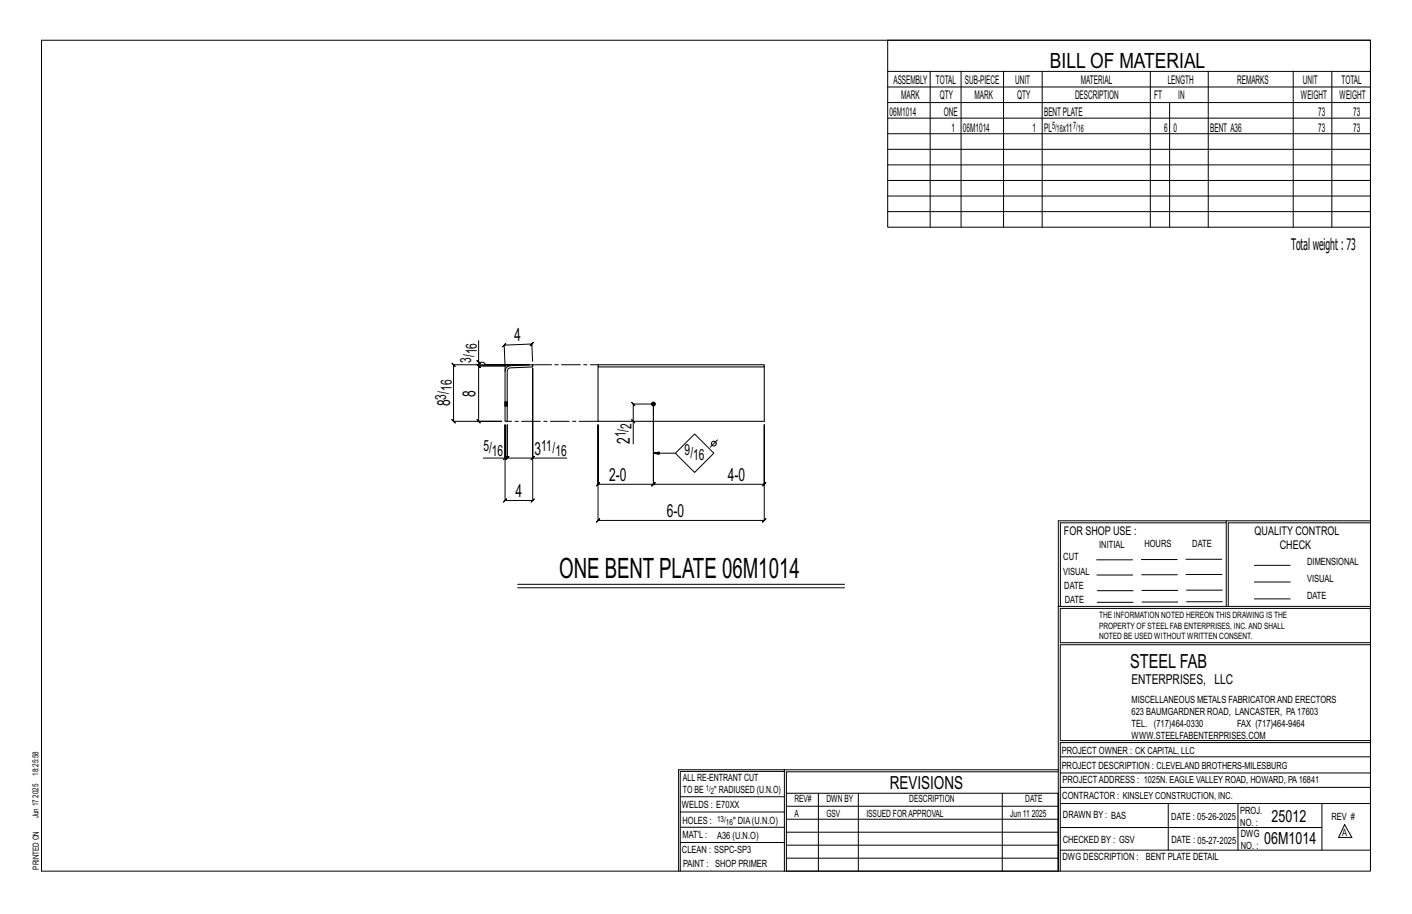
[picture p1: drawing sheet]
<svg xmlns="http://www.w3.org/2000/svg" width="432mm" height="279mm" viewBox="0 0 432 279" stroke-linecap="round" stroke-linejoin="round" font-family="sans-serif">
<defs><g id="words">
<text font-size="8.6" x="171" y="176.7">ONE BENT PLATE 06M1014</text>
<text font-size="6.4" x="321.1" y="20.7">BILL OF MATERIAL</text>
<text font-size="5.9" x="345.6" y="204.1">STEEL FAB</text>
<g font-size="5.5">
<text x="157.3" y="104.4" transform="rotate(-2 157.3 104.4)">4</text>
<text x="137.7" y="124.2" transform="rotate(-90 137.7 124.2)">8</text>
<text x="145.4" y="121.3" transform="rotate(-90 145.4 121.3)">8</text>
<text x="192.7" y="135.7" transform="rotate(-90 192.7 135.7)">2</text>
<text x="163.4" y="139">3</text>
<text x="186.3" y="147">2-0</text>
<text x="222.6" y="147">4-0</text>
<text x="157.7" y="152">4</text>
<text x="203.9" y="158.1">6-0</text>
<text x="272.2" y="241.1">REVISIONS</text>
</g>
<g font-size="5.1">
<text x="388.9" y="251.3">25012</text>
<text x="386.6" y="258.1">06M1014</text>
</g>
<text font-size="4.9" x="394.8" y="76.4">Totalweight : 73</text>
<g font-size="4.7">
<text x="144.1" y="111" transform="rotate(-90 144.1 111)">3/</text>
<text x="145.8" y="108.4" transform="rotate(-90 145.8 108.4)">16</text>
<text x="138.1" y="119.6" transform="rotate(-90 138.1 119.6)">16</text>
<text x="136.5" y="122.2" transform="rotate(-90 136.5 122.2)">3/</text>
<text x="193.1" y="131.1" transform="rotate(-90 193.1 131.1)">2</text>
<text x="147.8" y="137.8">5/</text>
<text x="165.5" y="137.8">11/</text>
<text x="191.4" y="133.7" transform="rotate(-90 191.4 133.7)">1/</text>
<text x="150.4" y="139.5">16</text>
<text x="169.8" y="139.5">16</text>
<text x="209.4" y="139.1">9/</text>
<text x="212" y="140.7">16</text>
</g>
<text font-size="4.2" x="346" y="209.1">ENTERPRISES, LLC</text>
<g font-size="3.7">
<text x="273.2" y="25.6">ASSEMBLY</text>
<text x="286.2" y="25.6">TOTAL</text>
<text x="295.1" y="25.6">SUB-PIECE</text>
<text x="310.4" y="25.6">UNIT</text>
<text x="330.5" y="25.6">MATERIAL</text>
<text x="357.1" y="25.6">LENGTH</text>
<text x="378.3" y="25.6">REMARKS</text>
<text x="398.4" y="25.6">UNIT</text>
<text x="410.2" y="25.6">TOTAL</text>
<text x="272.1" y="35.5">06M1014</text>
<text x="275.6" y="30.4">MARK</text>
<text x="287.4" y="30.4">QTY</text>
<text x="288.6" y="35.5">ONE</text>
<text x="298" y="30.4">MARK</text>
<text x="311" y="30.4">QTY</text>
<text x="319.3" y="35.5">BENTPLATE</text>
<text x="328.7" y="30.4">DESCRIPTION</text>
<text x="353" y="30.4">FT</text>
<text x="360.3" y="30.4">IN</text>
<text x="397.8" y="30.4">WEIGHT</text>
<text x="403.2" y="35.5">73</text>
<text x="409.6" y="30.4">WEIGHT</text>
<text x="413.8" y="35.5">73</text>
<text x="290.9" y="40.2">1</text>
<text x="294.5" y="40.2">06M1014</text>
<text x="315.8" y="40.2">1</text>
<text x="319.3" y="40.2">PL</text>
<text x="325" y="40.2">x11</text>
<text x="356" y="40.2">6</text>
<text x="358.9" y="40.2">0</text>
<text x="370.1" y="40.2">BENT A36</text>
<text x="403.2" y="40.2">73</text>
<text x="413.8" y="40.2">73</text>
<text x="325.3" y="163.4">FOR SHOP USE :</text>
<text x="383.7" y="163.4">QUALITY CONTROL</text>
<text x="391.4" y="167.8">CHECK</text>
</g>
<g font-size="3.1">
<text x="321.7" y="39.4">5/</text>
<text x="323.1" y="40.5">16</text>
<text x="328.2" y="39.4">7/</text>
<text x="329.6" y="40.5">16</text>
<text x="336.2" y="167.4">INITIAL</text>
<text x="350" y="167.1">HOURS</text>
<text x="364.6" y="167.2">DATE</text>
<text x="325.2" y="171.3">CUT</text>
<text x="399.8" y="172.8">DIMENSIONAL</text>
<text x="325.1" y="175.8">VISUAL</text>
<text x="399.8" y="177.9">VISUAL</text>
<text x="325.5" y="180">DATE</text>
<text x="325.7" y="184.4">DATE</text>
<text x="399.8" y="183.1">DATE</text>
<text x="346" y="215">MISCELLANEOUS METALS FABRICATORAND ERECTORS</text>
<text x="346" y="218.6">623 BAUMGARDNER ROAD, LANCASTER, PA17603</text>
<text x="346" y="225.8">WWW.STEELFABENTERPRISES.COM</text>
<text x="346" y="222.2">TEL. (717)464-0330</text>
<text x="378.3" y="222.2">FAX (717)464-9464</text>
<text x="324.7" y="230.5">PROJECT OWNER : CK CAPITAL, LLC</text>
<text x="208.8" y="238.8">ALL RE-ENTRANT CUT</text>
<text x="324.7" y="235.1">PROJECT DESCRIPTION : CLEVELAND BROTHERS-MILESBURG</text>
<text x="324.9" y="239.5">PROJECTADDRESS : 1025N. EAGLE VALLEY ROAD, HOWARD, PA16841</text>
<text x="208.8" y="242.5">TO BE</text>
<text x="218.4" y="242.5">&quot; RADIUSED (U.N.O)</text>
<text x="242.9" y="245.3">REV#</text>
<text x="252.7" y="245.3">DWN BY</text>
<text x="278.1" y="245.3">DESCRIPTION</text>
<text x="313.5" y="245.3">DATE</text>
<text x="324.9" y="244.2">CONTRACTOR : KINSLEY CONSTRUCTION, INC.</text>
<text x="208.5" y="247">WELDS : E70XX</text>
<text x="208.7" y="251.7">HOLES :</text>
<text x="224.2" y="251.8">&quot; DIA(U.N.O)</text>
<text x="242.9" y="249.9">A</text>
<text x="252.7" y="249.9">GSV</text>
<text x="264.9" y="249.9">ISSUED FORAPPROVAL</text>
<text x="309" y="249.9">Jun 11</text>
<text x="315.5" y="249.9">2025</text>
<text x="325.1" y="250">DRAWN BY : BAS</text>
<text x="358.2" y="250.5">DATE : 05-26-2025</text>
<text x="379.3" y="248.9">PROJ.</text>
<text x="407.2" y="250.5">REV #</text>
<text x="208.7" y="256.3">MAT'L :</text>
<text x="219.3" y="256.4">A36 (U.N.O)</text>
<text x="325" y="257.6">CHECKED BY : GSV</text>
<text x="358.3" y="257.7">DATE : 05-27-2025</text>
<text x="379.3" y="252.5">NO. :</text>
<text x="379.5" y="255.9">DWG</text>
<text x="410.5" y="255.5">A</text>
<text x="208.6" y="260.7">CLEAN : SSPC-SP3</text>
<text x="324.9" y="262.9">DWG DESCRIPTION :</text>
<text x="350.4" y="263">BENT PLATE DETAIL</text>
<text x="379.5" y="259.5">NO. :</text>
<text x="208.9" y="265">PAINT : SHOP PRIMER</text>
</g>
<g font-size="2.7">
<text x="336.1" y="189">THE INFORMATION NOTED HEREON THIS DRAWING IS THE</text>
<text x="336.1" y="195.4">NOTED BE USED WITHOUT WRITTEN CONSENT.</text>
<text x="336.1" y="192.2">PROPERTY OF STEEL FAB ENTERPRISES, INC.AND SHALL</text>
</g>
<g font-size="2.6">
<text x="215.9" y="241.8">1/</text>
<text x="217.4" y="242.7">2</text>
<text x="219.3" y="251.1">13/</text>
<text x="222" y="252.1">16</text>
</g>
<g font-size="2.5">
<text x="11.7" y="237.1" transform="rotate(-90 11.7 237.1)">18:25:58</text>
<text x="11.8" y="243.8" transform="rotate(-90 11.8 243.8)">2025</text>
<text x="11.8" y="250.1" transform="rotate(-90 11.8 250.1)">Jun 17</text>
<text x="11.9" y="265.8" transform="rotate(-90 11.9 265.8)">PRINTED ON</text>
</g>
</g></defs>
<g fill="none" stroke="#000" stroke-width=".31">
<path d="M12.7 12.3h406.4v254h-406.4zM271.5 12.3h147.6v57.2h-147.6zM271.5 21.8h147.6M271.5 26.6h147.6M271.5 31.4h147.6M271.5 36.1h147.6M284.5 21.8v47.7M293.9 21.8v47.7M306.9 21.8v47.7M318.7 21.8v47.7M351.8 21.8v47.7M357.7 31.4v38.1"/>
<path d="M369.5 21.8v47.7M395.5 21.8v47.7M407.3 21.8v47.7M271.5 40.9h147.6M271.5 45.6h147.6M271.5 50.4h147.6M271.5 55.2h147.6M271.5 59.9h147.6M271.5 64.7h147.6M145.9 110.3l1 1zM146.4 104.1v6.7h1.5l.7 .7h13.3h-23.2l-.5-.5 1 1-.5-.5v17.3l-.5-.5 1 1-.5-.5h14.7h-7l.5 .5-1-1 .5 .5v-16.9l.5 .5-1-1 .5 .5h8M146.4 110.8v1.1l-.5-.5 1 1-.5-.5h8"/>
<path d="M162.9 110.4l-.3-5.2 .5-.6-.9 1.1 .4-.5-8.4 .3 .5-.5-1 1 .5-.5 .2 6.4M182.9 129.8v18.2l-.5 .5 1-1-.5 .5h16.9l-.5 .5 1-1-.5 .5v-24.5v24.5l-.5 .5 1-1-.5 .5h33.9l-.5 .5 1-1-.5 .5v-18.2v29.3l.5-.5-1 1 .5-.5h-50.8l.5-.5-1 1 .5-.5zM199.8 123.5h-6.2l-.5-.5 1 1-.5-.5v5.3l-.5-.5 1 1-.5-.5v6.9M199.8 138.5l1.8 .4v-.7l-1.8 .3h6.7M212.4 132.7l5.9 5.8-5.9 5.9-5.9-5.9zM219.4 134.5l-2.2 2.2M147.8 140h6.6v-10.2v23.2l-.5 .5 1-1-.5 .5h8.5l-.5 .5 1-1-.5 .5v-40.4v27.4h10.4M153.9 140.5l1-1zM154.4 140h.7l-.5 .5 1-1-.5 .5v-10.2v10.2l-.5 .5 1-1-.5 .5h7.8M162.4 140.5l1-1zM375 159.8h-50.7v25.6M375 159.2h-51.3l-.1 107.1"/>
<path d="M419.1 159.2h-44.1v26.2M419.1 159.8h-43.5v25.6M158.3 178.6h100M158.3 179.7h100M335.4 171.1h10.9M335.4 175.8h11M349 171h11M349.1 175.7h11M362.7 171h10.9M362.7 175.6h11M383.6 172.8h11M383.6 177.9h11"/>
<path d="M323.7 185.4h95.4M335.5 184.1h11M335.5 180.6h11M349.2 184h11M349.2 180.5h11M362.9 180.4h10.9M362.9 184h10.9M383.6 183.1h11M419.1 186h-94.9v10.5h94.9M419.1 197.1h-94.9v29.3h94.9v.6h-94.9v39.3M239.9 235.8h-31.9v30.5M239.9 235.3h-32.4v31"/>
<path d="M323.6 235.3h-83.7v31M323.6 235.9h-83.1v6.6M324.2 236.3h94.9M324.2 231.4h94.9M208 252.9h31.9M208 257.5h31.9M208 243.6h31.9M208 248.2h31.9M240.5 242.5h83.1v23.8h-83.1zM240.5 258.4h83.1M240.5 254.4h83.1M240.5 250.4h83.1"/>
<path d="M240.5 246.5h83.1M250.3 242.5v23.8M262.5 242.5v23.8M306.5 242.5v23.8M324.2 253h80.1M324.2 245.6h94.9M324.2 259.9h94.9M324.2 240.7h94.9M357.3 245.6v14.3M378.6 245.6v14.3M404.3 245.6v14.3M411.2 252.1l2.2 3.9h-4z"/>
<path d="M240.5 262.3h83.1"/>
<circle cx="218.3" cy="135.6" r=".74"/>
</g>
<circle cx="199.8" cy="123.5" r=".6" fill="#000" stroke="#000" stroke-width=".31"/>
<path d="M154.9 112.3l1.2-.5 6.8-.3v.7l-6.8 .2-.9 .6-.1 15.8h-.7v-15.3zM182.9 111.5h50.8v.7h-50.8zM182.9 112.2v16.6h50.8v-16.6M154.4 122.9h.1M154.4 124.1h.1M155.1 122.9h.1M155.1 124.1h.1" fill="none" stroke="#000" stroke-width=".32"/>
<path d="M154.4 123.3h.7v.2h-.7zM154.4 123.3v-.2h.7v.2M154.4 123.1h.7M154.4 123v-.1M154.4 124.1h.1M154.4 123.9l.7 .2M154.4 123.7v.2l.7 .2M154.4 123.5v.2h.7v.2M154.4 124.1h.7M155.1 122.9h-.7M155.1 122.9v.1M155.1 123.5v.2" fill="none" stroke="#000" stroke-width=".31" stroke-dasharray="2 1.4"/>
<path d="M154.4 113.5v-1.6l1.7-.1M162.9 111.5h20M182.9 128.8h-27.8" fill="none" stroke="#000" stroke-width=".31" stroke-dasharray="5.8 1 1 1"/>
<use href="#words"/>
</svg>
